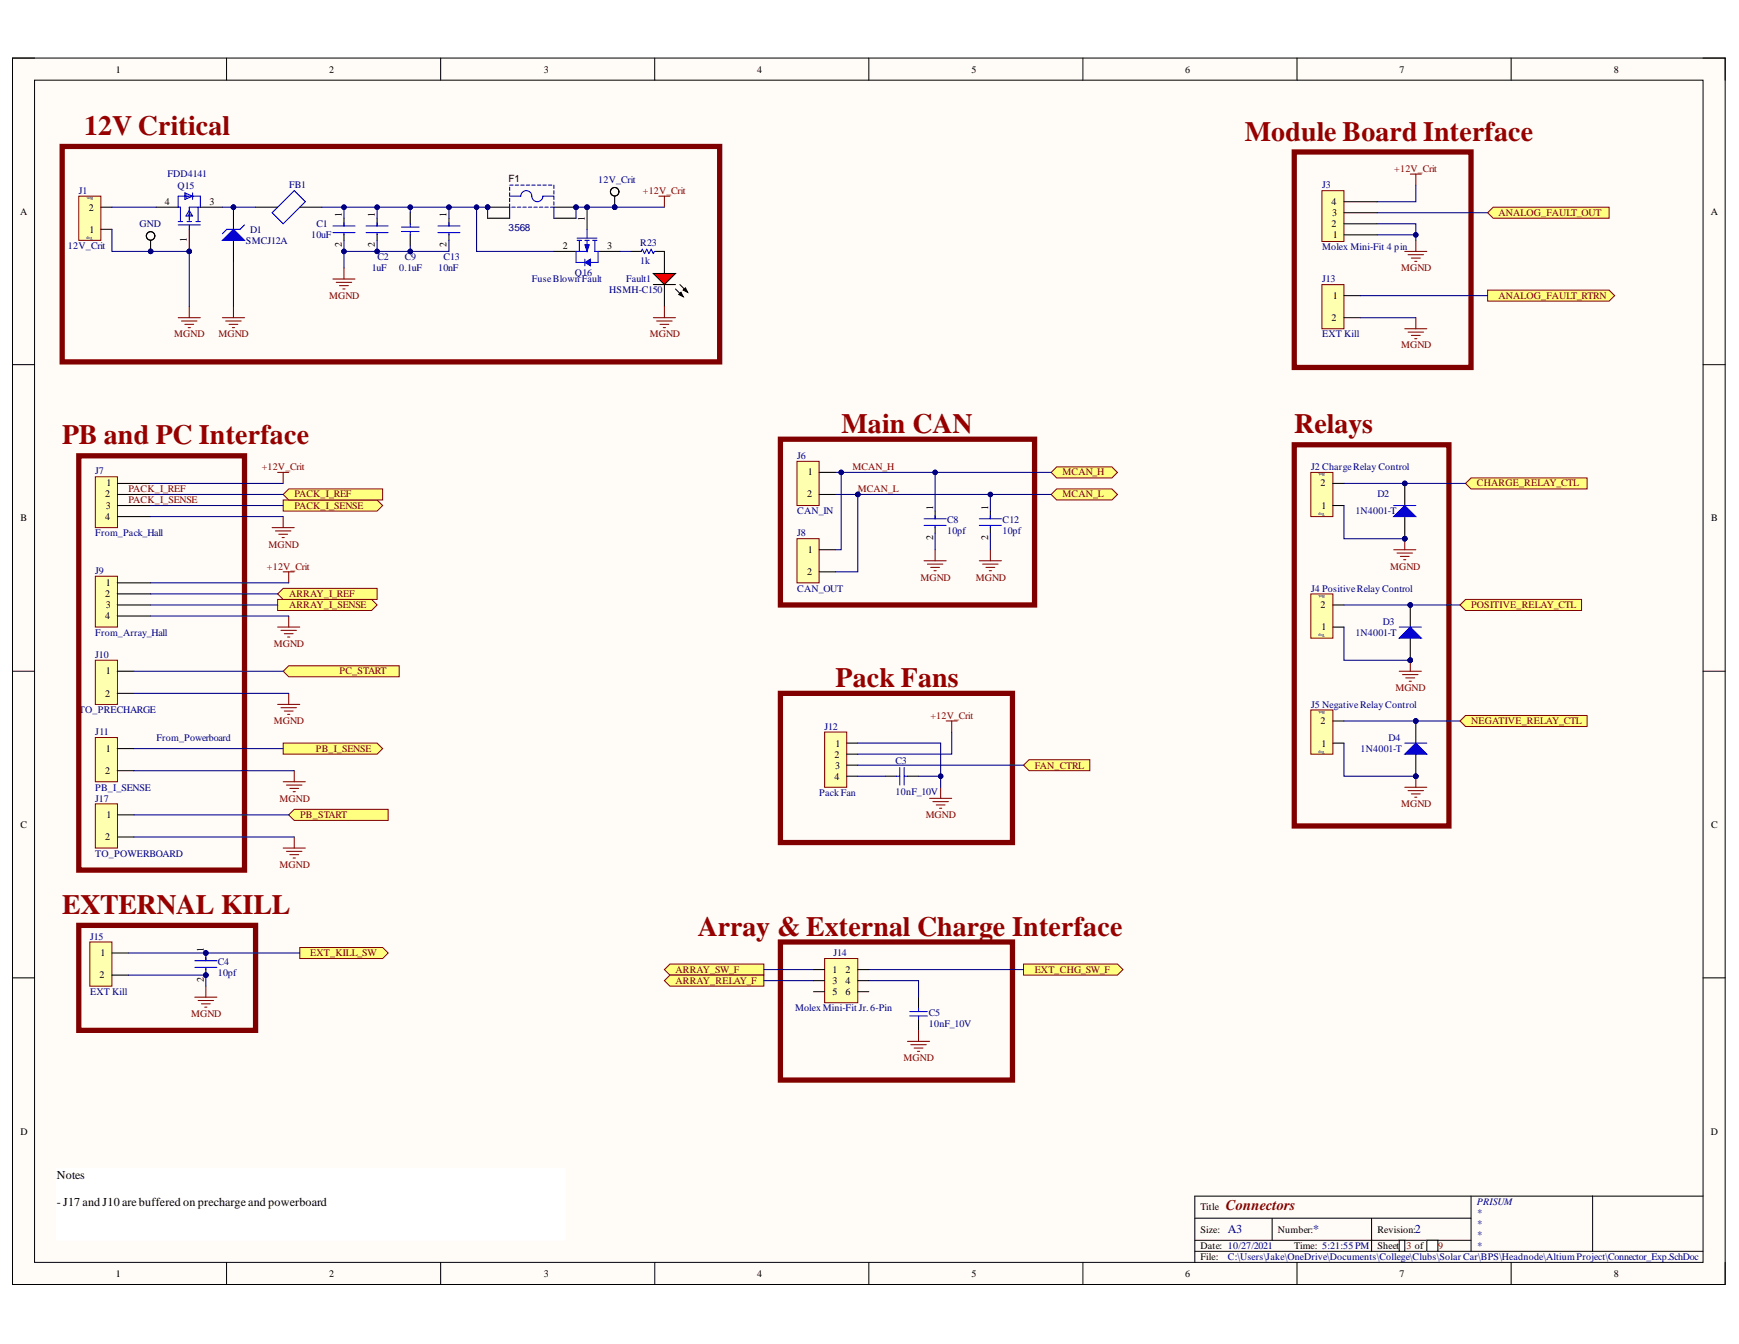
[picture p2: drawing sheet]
<svg xmlns="http://www.w3.org/2000/svg" width="279mm" height="216mm" viewBox="0 0 279 216" stroke-linecap="round" stroke-linejoin="round" font-family="sans-serif">
<defs><g id="words">
<g font-size="4.5" fill="#980000">
<text x="13.5" y="21.6">12V Critical</text>
<text x="200" y="22.6">Module Board Interface</text>
<text x="10" y="71.4">PB and PC Interface</text>
<text x="135.2" y="69.6">Main CAN</text>
<text x="207.9" y="69.6">Relays</text>
<text x="134.3" y="110.4">Pack Fans</text>
<text x="10" y="146.8">EXTERNAL KILL</text>
<text x="112.1" y="150.3">Array &amp; External Charge Interface</text>
</g>
<text font-size="2.4" fill="#800000" x="196.9" y="194.4">Connectors</text>
<g font-size="1.9">
<text x="9.1" y="189.4">Notes</text>
<text x="9.1" y="193.7">- J17 and J10 arebuffered on prechargeand powerboard</text>
</g>
<g font-size="1.9" fill="#000080">
<text x="197.3" y="198.1">A3</text>
<text x="211" y="198.1">*</text>
<text x="227.3" y="198.1">2</text>
</g>
<g font-size="1.6">
<text x="18.6" y="11.7">1</text>
<text x="52.9" y="11.7">2</text>
<text x="87.4" y="11.7">3</text>
<text x="121.7" y="11.7">4</text>
<text x="156.1" y="11.7">5</text>
<text x="190.4" y="11.7">6</text>
<text x="224.9" y="11.7">7</text>
<text x="259.3" y="11.7">8</text>
<text x="81.7" y="29.2">F1</text>
<text x="3.2" y="34.5">A</text>
<text x="14.3" y="33.8">2</text>
<text x="26.5" y="32.9">4</text>
<text x="33.7" y="32.9">3</text>
<text x="54.9" y="34.9" transform="rotate(-90 54.9 34.9)">1</text>
<text x="60.2" y="34.9" transform="rotate(-90 60.2 34.9)">1</text>
<text x="71.7" y="34.9" transform="rotate(-90 71.7 34.9)">1</text>
<text x="94" y="35.4" transform="rotate(-90 94 35.4)">1</text>
<text x="214" y="32.9">4</text>
<text x="214" y="34.7">3</text>
<text x="274.9" y="34.5">A</text>
<text x="14.4" y="37.4">1</text>
<text x="30" y="38.9" transform="rotate(-90 30 38.9)">1</text>
<text x="54.9" y="39.7" transform="rotate(-90 54.9 39.7)">2</text>
<text x="60.2" y="39.7" transform="rotate(-90 60.2 39.7)">2</text>
<text x="71.7" y="39.7" transform="rotate(-90 71.7 39.7)">2</text>
<text x="90.4" y="40">2</text>
<text x="97.5" y="40">3</text>
<text x="214" y="36.4">2</text>
<text x="214.1" y="38.2">1</text>
<text x="214" y="51.6">2</text>
<text x="214.1" y="48">1</text>
<text x="129.8" y="76.4">1</text>
<text x="3.3" y="83.7">B</text>
<text x="16.9" y="79.9">2</text>
<text x="16.9" y="83.5">4</text>
<text x="17" y="81.7">3</text>
<text x="17.1" y="78.1">1</text>
<text x="129.7" y="79.9">2</text>
<text x="149.9" y="81.9" transform="rotate(-90 149.9 81.9)">1</text>
<text x="158.8" y="81.9" transform="rotate(-90 158.8 81.9)">1</text>
<text x="212.2" y="78.1">2</text>
<text x="212.3" y="81.7">1</text>
<text x="274.9" y="83.7">B</text>
<text x="129.8" y="88.8">1</text>
<text x="149.9" y="86.8" transform="rotate(-90 149.9 86.8)">2</text>
<text x="158.8" y="86.8" transform="rotate(-90 158.8 86.8)">2</text>
<text x="16.9" y="95.9">2</text>
<text x="17" y="94.1">1</text>
<text x="129.7" y="92.4">2</text>
<text x="16.9" y="99.5">4</text>
<text x="17" y="97.7">3</text>
<text x="212.2" y="97.7">2</text>
<text x="212.3" y="101.2">1</text>
<text x="16.9" y="111.9">2</text>
<text x="17" y="108.3">1</text>
<text x="134.3" y="119.9">1</text>
<text x="212.2" y="116.4">2</text>
<text x="212.3" y="119.9">1</text>
<text x="16.9" y="124.3">2</text>
<text x="17" y="120.8">1</text>
<text x="134.1" y="121.7">2</text>
<text x="134.1" y="125.3">4</text>
<text x="134.2" y="123.5">3</text>
<text x="17.1" y="131.4">1</text>
<text x="3.3" y="132.9">C</text>
<text x="16.9" y="135">2</text>
<text x="274.9" y="132.9">C</text>
<text x="16.2" y="153.6">1</text>
<text x="32.7" y="152.9" transform="rotate(-90 32.7 152.9)">1</text>
<text x="16" y="157.1">2</text>
<text x="32.7" y="157.7" transform="rotate(-90 32.7 157.7)">2</text>
<text x="133.8" y="156.3">1</text>
<text x="133.8" y="158.1">3</text>
<text x="133.8" y="159.8">5</text>
<text x="135.9" y="156.3">2</text>
<text x="135.9" y="158.1">4</text>
<text x="135.9" y="159.8">6</text>
<text x="3.3" y="182.3">D</text>
<text x="274.9" y="182.3">D</text>
<text x="192.9" y="194.4">Title</text>
<text x="192.9" y="198">Size:</text>
<text x="205.3" y="198">Number:</text>
<text x="221.3" y="198">Revision:</text>
<text x="192.9" y="200.6">Date: 10/27/2021</text>
<text x="192.9" y="202.4">File:</text>
<text x="207.9" y="200.6">Time: 5:21:55 PM</text>
<text x="221.3" y="200.6">Sheet23 of 8</text>
<text x="18.6" y="205.1">1</text>
<text x="52.9" y="205.1">2</text>
<text x="87.4" y="205.1">3</text>
<text x="121.7" y="205.1">4</text>
<text x="156.1" y="205.1">5</text>
<text x="190.4" y="205.1">6</text>
<text x="224.9" y="205.1">7</text>
<text x="259.3" y="205.1">8</text>
</g>
<g font-size="1.6" fill="#000080">
<text x="26.9" y="28.5">FDD4141</text>
<text x="96.1" y="29.3">12V_Crit</text>
<text x="12.7" y="31.1">J1</text>
<text x="28.5" y="30.4">Q15</text>
<text x="46.4" y="30.3">FB1</text>
<text x="212.4" y="30.3">J3</text>
<text x="10.9" y="40">12V_Crit</text>
<text x="22.4" y="36.4">GND</text>
<text x="39.5" y="39.2">SMCJ12A</text>
<text x="40.2" y="37.4">D1</text>
<text x="50" y="38.2">10uF</text>
<text x="50.8" y="36.4">C1</text>
<text x="60.7" y="41.8">C2</text>
<text x="65.1" y="41.8">C9</text>
<text x="71.2" y="41.8">C13</text>
<text x="81.7" y="37">3568</text>
<text x="102.9" y="39.5">R23</text>
<text x="212.4" y="40.2">Molex Mini-Fit 4 pin</text>
<text x="59.7" y="43.5">1uF</text>
<text x="64.1" y="43.5">0.1uF</text>
<text x="70.4" y="43.5">10nF</text>
<text x="85.4" y="45.3">FuseBlown Fault</text>
<text x="92.4" y="44.3">Q16</text>
<text x="97.9" y="47.1">HSMH-C150</text>
<text x="100.6" y="45.3">Fault1</text>
<text x="102.9" y="42.4">1k</text>
<text x="212.4" y="45.3">J13</text>
<text x="212.4" y="54.2">EXT Kill</text>
<text x="15.3" y="76.2">J7</text>
<text x="128.1" y="73.7">J6</text>
<text x="210.7" y="75.5">J2 ChargeRelay Control</text>
<text x="128.1" y="82.6">CAN_IN</text>
<text x="217.8" y="82.6">1N4001-T</text>
<text x="221.3" y="79.9">D2</text>
<text x="15.3" y="86.2">From_Pack_Hall</text>
<text x="128.1" y="86.2">J8</text>
<text x="152.2" y="84.1">C8</text>
<text x="152.2" y="85.8">10pf</text>
<text x="161.1" y="84.1">C12</text>
<text x="161.1" y="85.8">10pf</text>
<text x="15.3" y="92.2">J9</text>
<text x="128.1" y="95.1">CAN_OUT</text>
<text x="210.7" y="95.1">J4 PositiveRelay Control</text>
<text x="222.2" y="100.4">D3</text>
<text x="15.3" y="105.7">J10</text>
<text x="15.3" y="102.2">From_Array_Hall</text>
<text x="217.8" y="102.2">1N4001-T</text>
<text x="210.7" y="113.7">J5 NegativeRelay Control</text>
<text x="12.7" y="114.6">TO_PRECHARGE</text>
<text x="15.3" y="118.1">J11</text>
<text x="25.1" y="119">From_Powerboard</text>
<text x="132.5" y="117.2">J12</text>
<text x="223.1" y="119">D4</text>
<text x="143.9" y="122.7">C3</text>
<text x="218.6" y="120.8">1N4001-T</text>
<text x="15.3" y="127">PB_I_SENSE</text>
<text x="15.3" y="128.8">J17</text>
<text x="131.6" y="127.9">Pack Fan</text>
<text x="143.9" y="127.7">10nF_10V</text>
<text x="15.3" y="137.6">TO_POWERBOARD</text>
<text x="14.5" y="151">J15</text>
<text x="35" y="155">C4</text>
<text x="133.9" y="153.6">J14</text>
<text x="14.5" y="159.8">EXT Kill</text>
<text x="35" y="156.8">10pf</text>
<text x="127.7" y="162.5">Molex Mini-Fit Jr. 6-Pin</text>
<text x="149.2" y="165">10nF_10V</text>
<text x="149.2" y="163.2">C5</text>
<text x="237.3" y="193.6">PRISUM</text>
<text x="237.3" y="195.3">*</text>
<text x="237.3" y="197.1">*</text>
<text x="197.3" y="202.4">C:\Users\Jake\OneDrive\Documents\College\Clubs\Solar Car\BPS\Headnode\AltiumProject\Connector_Exp.SchDoc</text>
<text x="237.3" y="198.8">*</text>
<text x="237.3" y="200.6">*</text>
</g>
<g font-size="1.6" fill="#800000">
<text x="224" y="27.6">+12V_Crit</text>
<text x="103.3" y="31.1">+12V_Crit</text>
<text x="240.8" y="34.7">ANALOG_FAULT_OUT</text>
<text x="225.1" y="43.5">MGND</text>
<text x="52.9" y="48">MGND</text>
<text x="240.8" y="48">ANALOG_FAULT_RTRN</text>
<text x="28" y="54.2">MGND</text>
<text x="35.1" y="54.2">MGND</text>
<text x="104.4" y="54.2">MGND</text>
<text x="225.1" y="56">MGND</text>
<text x="42" y="75.5">+12V_Crit</text>
<text x="137" y="75.5">MCAN_H</text>
<text x="170.7" y="76.4">MCAN_H</text>
<text x="20.6" y="79.1">PACK_I_REF</text>
<text x="20.6" y="80.8">PACK_I_SENSE</text>
<text x="47.3" y="81.7">PACK_I_SENSE</text>
<text x="47.3" y="79.9">PACK_I_REF</text>
<text x="137.8" y="79.1">MCAN_L</text>
<text x="170.7" y="79.9">MCAN_L</text>
<text x="237.3" y="78.1">CHARGE_RELAY_CTL</text>
<text x="43.1" y="88">MGND</text>
<text x="42.9" y="91.5">+12V_Crit</text>
<text x="46.4" y="95.9">ARRAY_I_REF</text>
<text x="147.9" y="93.3">MGND</text>
<text x="156.8" y="93.3">MGND</text>
<text x="223.3" y="91.5">MGND</text>
<text x="46.4" y="97.7">ARRAY_I_SENSE</text>
<text x="236.4" y="97.7">POSITIVE_RELAY_CTL</text>
<text x="44" y="103.9">MGND</text>
<text x="54.6" y="108.3">PC_START</text>
<text x="224.2" y="111">MGND</text>
<text x="44" y="116.4">MGND</text>
<text x="149.5" y="115.4">+12V_Crit</text>
<text x="236.4" y="116.4">NEGATIVE_RELAY_CTL</text>
<text x="50.8" y="120.8">PB_I_SENSE</text>
<text x="166.2" y="123.5">FAN_CTRL</text>
<text x="44.9" y="128.8">MGND</text>
<text x="48.2" y="131.4">PB_START</text>
<text x="148.7" y="131.4">MGND</text>
<text x="225.1" y="129.7">MGND</text>
<text x="44.9" y="139.4">MGND</text>
<text x="49.8" y="153.6">EXT_KILL_SW</text>
<text x="108.5" y="156.3">ARRAY_SW_F</text>
<text x="108.5" y="158.1">ARRAY_RELAY_F</text>
<text x="166.2" y="156.3">EXT_CHG_SW_F</text>
<text x="30.7" y="163.4">MGND</text>
<text x="145.2" y="170.5">MGND</text>
</g>
<text font-size="1.6" fill="#980000" x="231" y="200.6">9</text>
<g font-size=".7" fill="#000080">
<text x="15" y="31.6" transform="rotate(-180 15 31.6)">Bot.</text>
<text x="14.9" y="38.1" transform="rotate(-180 14.9 38.1)">Top</text>
<text x="212.9" y="76" transform="rotate(-180 212.9 76)">Bot.</text>
<text x="212.9" y="82.4" transform="rotate(-180 212.9 82.4)">Top</text>
<text x="212.9" y="95.6" transform="rotate(-180 212.9 95.6)">Bot.</text>
<text x="212.9" y="101.9" transform="rotate(-180 212.9 101.9)">Top</text>
<text x="212.9" y="114.3" transform="rotate(-180 212.9 114.3)">Bot.</text>
<text x="212.9" y="120.6" transform="rotate(-180 212.9 120.6)">Top</text>
</g>
</g></defs>
<path d="M2 9.3h275.2v197h-275.2z" fill-rule="evenodd" fill="#fffcf8"/>
<path d="M2 9.3h275.2v197h-275.2z" fill="none" stroke="#000" stroke-width=".16"/>
<path d="M5.6 12.9h268v189.9h-268z" fill-rule="evenodd" fill="#fffcf8"/>
<g fill="none" stroke="#000" stroke-width=".16">
<path d="M2 9.3h3.6M5.6 12.9h268v189.9h-268zM36.4 9.3v3.6M70.8 9.3v3.6M105.2 9.3v3.6M139.6 9.3v3.6M174 9.3v3.6M208.4 9.3v3.6M242.8 9.3v3.6M273.6 9.3h3.6v3.6M2 58.6h3.6M273.6 58.6h3.6"/>
<path d="M2 107.8h3.6M273.6 107.8h3.6M2 157.1h3.6M273.6 157.1h3.6M192 195.7h44.3M192 199.2h44.3M204.4 195.7v3.5M220.4 195.7v5.3M236.3 192.1v8.9M255.9 192.1v8.9M273.6 192.1h-81.6v10.7M36.4 202.8v3.5"/>
<path d="M70.8 202.8v3.5M105.2 202.8v3.5M139.6 202.8v3.5M174 202.8v3.5M192 201h81.6M208.4 202.8v3.5M242.8 202.8v3.5M277.2 202.8v3.5"/>
</g>
<path d="M44.6 96.3h15.1l.9 .9-.9 .9h-15.1z" fill-rule="evenodd" fill="#ffff80"/>
<path d="M44.6 96.3h15.1l.9 .9-.9 .9h-15.1z" fill="none" stroke="#800000" stroke-width=".16"/>
<path d="M44.6 95.4l.9-.9h15.1v1.8h-15.1z" fill-rule="evenodd" fill="#ffff80"/>
<path d="M44.6 95.4l.9-.9h15.1v1.8h-15.1z" fill="none" stroke="#800000" stroke-width=".16"/>
<path d="M45.5 80.3h15.1l.9 .9-.9 .9h-15.1z" fill-rule="evenodd" fill="#ffff80"/>
<path d="M45.5 80.3h15.1l.9 .9-.9 .9h-15.1z" fill="none" stroke="#800000" stroke-width=".16"/>
<path d="M45.5 79.4l.9-.9h15.1v1.8h-15.1z" fill-rule="evenodd" fill="#ffff80"/>
<path d="M45.5 79.4l.9-.9h15.1v1.8h-15.1z" fill="none" stroke="#800000" stroke-width=".16"/>
<path d="M14.4 151.3h3.6v7.1h-3.6z" fill-rule="evenodd" fill="#ffffb0"/>
<path d="M14.4 151.3h3.6v7.1h-3.6z" fill="none" stroke="#800000" stroke-width=".16"/>
<path d="M18 153.1h2.6M18 156.6h2.6" fill="none" stroke="#000" stroke-width=".17"/>
<path d="M48.2 152.2h13.3l.9 .9-.9 .9h-13.3z" fill-rule="evenodd" fill="#ffff80"/>
<path d="M48.2 152.2h13.3l.9 .9-.9 .9h-13.3z" fill="none" stroke="#800000" stroke-width=".16"/>
<path d="M15.3 106.1h3.6v7.1h-3.6z" fill-rule="evenodd" fill="#ffffb0"/>
<path d="M15.3 106.1h3.6v7.1h-3.6z" fill="none" stroke="#800000" stroke-width=".16"/>
<path d="M18.9 107.8h2.6M18.9 111.4h2.6" fill="none" stroke="#000" stroke-width=".17"/>
<path d="M132.5 154h5.3v7.1h-5.3z" fill-rule="evenodd" fill="#ffffb0"/>
<path d="M132.5 154h5.3v7.1h-5.3z" fill="none" stroke="#800000" stroke-width=".16"/>
<path d="M130.7 155.8h1.8M130.7 157.5h1.8M130.7 159.3h1.8M137.8 155.8h1.8M137.8 157.5h1.8M137.8 159.3h1.8" fill="none" stroke="#000" stroke-width=".17"/>
<path d="M128.1 74.1h3.5v7.1h-3.5z" fill-rule="evenodd" fill="#ffffb0"/>
<path d="M128.1 74.1h3.5v7.1h-3.5z" fill="none" stroke="#800000" stroke-width=".16"/>
<path d="M131.6 75.9h2.7M131.6 79.4h2.7" fill="none" stroke="#000" stroke-width=".17"/>
<path d="M128.1 86.5h3.5v7.1h-3.5z" fill-rule="evenodd" fill="#ffffb0"/>
<path d="M128.1 86.5h3.5v7.1h-3.5z" fill="none" stroke="#800000" stroke-width=".16"/>
<path d="M131.6 88.3h2.7M131.6 91.9h2.7" fill="none" stroke="#000" stroke-width=".17"/>
<path d="M132.5 117.6h3.5v8.9h-3.5z" fill-rule="evenodd" fill="#ffffb0"/>
<path d="M132.5 117.6h3.5v8.9h-3.5z" fill="none" stroke="#800000" stroke-width=".16"/>
<path d="M136 119.4h1.8M136 121.1h1.8M136 122.9h1.8M136 124.7h1.8" fill="none" stroke="#000" stroke-width=".17"/>
<path d="M15.3 118.5h3.6v7.1h-3.6z" fill-rule="evenodd" fill="#ffffb0"/>
<path d="M15.3 118.5h3.6v7.1h-3.6z" fill="none" stroke="#800000" stroke-width=".16"/>
<path d="M18.9 120.3h2.6M18.9 123.8h2.6" fill="none" stroke="#000" stroke-width=".17"/>
<path d="M169.8 78.5h8.9l.8 .9-.8 .9h-8.9l-.9-.9z" fill-rule="evenodd" fill="#ffff80"/>
<path d="M169.8 78.5h8.9l.8 .9-.8 .9h-8.9l-.9-.9z" fill="none" stroke="#800000" stroke-width=".16"/>
<path d="M169.8 75h8.9l.8 .9-.8 .9h-8.9l-.9-.9z" fill-rule="evenodd" fill="#ffff80"/>
<path d="M169.8 75h8.9l.8 .9-.8 .9h-8.9l-.9-.9z" fill="none" stroke="#800000" stroke-width=".16"/>
<path d="M164.4 122.9l.9-.9h9.8v1.8h-9.8z" fill-rule="evenodd" fill="#ffff80"/>
<path d="M164.4 122.9l.9-.9h9.8v1.8h-9.8z" fill="none" stroke="#800000" stroke-width=".16"/>
<path d="M106.7 155.8l.9-.9h15.1v1.7h-15.1z" fill-rule="evenodd" fill="#ffff80"/>
<path d="M106.7 155.8l.9-.9h15.1v1.7h-15.1z" fill="none" stroke="#800000" stroke-width=".16"/>
<path d="M106.7 157.5l.9-.9h15.1v1.8h-15.1z" fill-rule="evenodd" fill="#ffff80"/>
<path d="M106.7 157.5l.9-.9h15.1v1.8h-15.1z" fill="none" stroke="#800000" stroke-width=".16"/>
<path d="M164.4 154.9h15.1l.9 .9-.9 .8h-15.1z" fill-rule="evenodd" fill="#ffff80"/>
<path d="M164.4 154.9h15.1l.9 .9-.9 .8h-15.1z" fill="none" stroke="#800000" stroke-width=".16"/>
<path d="M105.9 31.5h1.7M106.7 31.5v1.8M226.6 28h1.8M227.5 28v1.7M152 115.8h1.8M152.9 115.8v1.8" fill="none" stroke="#800000" stroke-width=".17"/>
<path d="M45.5 119.4h15.1l.9 .9-.9 .8h-15.1z" fill-rule="evenodd" fill="#ffff80"/>
<path d="M45.5 119.4h15.1l.9 .9-.9 .8h-15.1z" fill="none" stroke="#800000" stroke-width=".16"/>
<path d="M43.7 84.8h3.6M44.3 85.3h2.4M44.8 85.8h1.4M45.3 86.4h.4M45.5 83v1.8" fill="none" stroke="#800000" stroke-width=".17"/>
<path d="M239 34.2l.9-.9h18.6v1.8h-18.6z" fill-rule="evenodd" fill="#ffff80"/>
<path d="M239 34.2l.9-.9h18.6v1.8h-18.6z" fill="none" stroke="#800000" stroke-width=".16"/>
<circle cx="137.8" cy="79.4" r=".35" fill="#000080"/>
<circle cx="137.8" cy="79.4" r=".35" fill="none" stroke="#000080" stroke-width=".16"/>
<path d="M15.3 76.6h3.6v8.2h-3.6z" fill-rule="evenodd" fill="#ffffb0"/>
<path d="M15.3 76.6h3.6v8.2h-3.6z" fill="none" stroke="#800000" stroke-width=".16"/>
<path d="M18.9 77.7h5.3M18.9 79.4h5.3M18.9 81.2h5.3M18.9 83h5.3" fill="none" stroke="#000" stroke-width=".17"/>
<path d="M15.3 92.6h3.6v8.1h-3.6z" fill-rule="evenodd" fill="#ffffb0"/>
<path d="M15.3 92.6h3.6v8.1h-3.6z" fill="none" stroke="#800000" stroke-width=".16"/>
<path d="M18.9 93.6h5.3M18.9 95.4h5.3M18.9 97.2h5.3M18.9 99h5.3" fill="none" stroke="#000" stroke-width=".17"/>
<path d="M212.4 30.6h3.5v8.2h-3.5z" fill-rule="evenodd" fill="#ffffb0"/>
<path d="M212.4 30.6h3.5v8.2h-3.5z" fill="none" stroke="#800000" stroke-width=".16"/>
<path d="M215.9 37.7h5.4M215.9 35.9h5.4M215.9 34.2h5.4M215.9 32.4h5.4" fill="none" stroke="#000" stroke-width=".17"/>
<path d="M45.5 107.8l.9-.9h17.7v1.8h-17.7z" fill-rule="evenodd" fill="#ffff80"/>
<path d="M45.5 107.8l.9-.9h17.7v1.8h-17.7z" fill="none" stroke="#800000" stroke-width=".16"/>
<path d="M207.9 24.4h28.4v34.6h-28.4z" fill="none" stroke="#800000" stroke-width=".85"/>
<path d="M212.4 45.7h3.5v7.1h-3.5z" fill-rule="evenodd" fill="#ffffb0"/>
<path d="M212.4 45.7h3.5v7.1h-3.5z" fill="none" stroke="#800000" stroke-width=".16"/>
<path d="M215.9 47.5h2.7M215.9 51h2.7" fill="none" stroke="#000" stroke-width=".17"/>
<path d="M239 46.6h19.5l.9 .9-.9 .9h-19.5z" fill-rule="evenodd" fill="#ffff80"/>
<path d="M239 46.6h19.5l.9 .9-.9 .9h-19.5z" fill="none" stroke="#800000" stroke-width=".16"/>
<path d="M235.5 77.7l.8-.9h18.7v1.7h-18.7z" fill-rule="evenodd" fill="#ffff80"/>
<path d="M235.5 77.7l.8-.9h18.7v1.7h-18.7z" fill="none" stroke="#800000" stroke-width=".16"/>
<path d="M234.6 97.2l.9-.9h18.6v1.8h-18.6z" fill-rule="evenodd" fill="#ffff80"/>
<path d="M234.6 97.2l.9-.9h18.6v1.8h-18.6z" fill="none" stroke="#800000" stroke-width=".16"/>
<path d="M234.6 115.8l.9-.9h19.5v1.8h-19.5z" fill-rule="evenodd" fill="#ffff80"/>
<path d="M234.6 115.8l.9-.9h19.5v1.8h-19.5z" fill="none" stroke="#800000" stroke-width=".16"/>
<path d="M15.3 129.1h3.6v7.1h-3.6z" fill-rule="evenodd" fill="#ffffb0"/>
<path d="M15.3 129.1h3.6v7.1h-3.6z" fill="none" stroke="#800000" stroke-width=".16"/>
<path d="M18.9 130.9h2.6M18.9 134.5h2.6" fill="none" stroke="#000" stroke-width=".17"/>
<path d="M46.4 130.9l.9-.9h15.1v1.8h-15.1z" fill-rule="evenodd" fill="#ffff80"/>
<path d="M46.4 130.9l.9-.9h15.1v1.8h-15.1z" fill="none" stroke="#800000" stroke-width=".16"/>
<path d="M12.7 31.5h3.5v7.1h-3.5z" fill-rule="evenodd" fill="#ffffb0"/>
<path d="M12.7 31.5h3.5v7.1h-3.5z" fill="none" stroke="#800000" stroke-width=".16"/>
<path d="M16.2 36.8h1.8M16.2 33.3h1.8" fill="none" stroke="#000" stroke-width=".17"/>
<path d="M210.6 75.9h3.6v7.1h-3.6z" fill-rule="evenodd" fill="#ffffb0"/>
<path d="M210.6 75.9h3.6v7.1h-3.6z" fill="none" stroke="#800000" stroke-width=".16"/>
<path d="M214.2 77.7h1.7M214.2 81.2h1.7" fill="none" stroke="#000" stroke-width=".17"/>
<path d="M210.6 114h3.6v7.2h-3.6z" fill-rule="evenodd" fill="#ffffb0"/>
<path d="M210.6 114h3.6v7.2h-3.6z" fill="none" stroke="#800000" stroke-width=".16"/>
<path d="M214.2 119.4h1.7M214.2 115.8h1.7" fill="none" stroke="#000" stroke-width=".17"/>
<path d="M210.6 95.4h3.6v7.1h-3.6z" fill-rule="evenodd" fill="#ffffb0"/>
<path d="M210.6 95.4h3.6v7.1h-3.6z" fill="none" stroke="#800000" stroke-width=".16"/>
<path d="M214.2 97.2h1.7M214.2 100.7h1.7" fill="none" stroke="#000" stroke-width=".17"/>
<path d="M229.2 199.2h1.8v1.8h-1.8z" fill-rule="evenodd" fill="#fff"/>
<path d="M229.2 199.2h1.8v1.8h-1.8z" fill="none" stroke="#000" stroke-width=".16"/>
<path d="M224.8 199.2h.9v1.8h-.9z" fill-rule="evenodd" fill="#fff"/>
<path d="M224.8 199.2h.9v1.8h-.9z" fill="none" stroke="#000" stroke-width=".16"/>
<circle cx="94.3" cy="33.3" r=".36" fill="#000080"/>
<circle cx="94.3" cy="33.3" r=".36" fill="none" stroke="#000080" stroke-width=".16"/>
<path d="M94.3 33.3v3.5M96.1 40.4h3.5" fill="none" stroke="#000" stroke-width=".17"/>
<circle cx="94.3" cy="33.3" r=".36" fill="#000080"/>
<circle cx="94.3" cy="33.3" r=".36" fill="none" stroke="#000080" stroke-width=".16"/>
<path d="M89 40.4h3.5" fill="none" stroke="#000" stroke-width=".17"/>
<path d="M92.7 38.3h3.2M92.7 38.6h.7M93.1 38.6v1.8M94 38.6h.7M94.3 36.8v1.5M94.3 38.6v1.8h-1.8M95.2 38.6h.7M95.6 38.6v1.8" fill="none" stroke="#00f" stroke-width=".17"/>
<path d="M94 39.3h.7l-.4 1.1z" fill="#00f"/>
<path d="M94 39.3h.7l-.4 1.1z" fill="none" stroke="#00f" stroke-width=".16"/>
<path d="M92.5 40.4v1.8h1.5M94 41.6v1.1M95.6 40.4h.5v1.8h-1.2" fill="none" stroke="#00f" stroke-width=".17"/>
<path d="M94 42.2l.9-.6v1.1z" fill="#00f"/>
<path d="M94 42.2l.9-.6v1.1z" fill="none" stroke="#00f" stroke-width=".16"/>
<path d="M106.7 40.4v3.5M106.7 45.7v3.6" fill="none" stroke="#000" stroke-width=".17"/>
<path d="M105 43.9h3.5l-1.8 1.8z" fill="#f00"/>
<path d="M101.4 40.4h1.6M105 43.9h3.5l-1.8 1.8zM105 45.7h3.5M105.2 40.4h1.5M108.5 46.4l1.3 1.3M109.1 47.3l.3-.3 .4 .7zM109.2 45.7l1.3 1.3M109.8 46.6l.3-.4 .4 .8zM142.3 124.7h1.7M145.8 124.7h1.8M147.6 160.2v1.8M147.6 163.7v1.8" fill="none" stroke="#000" stroke-width=".17"/>
<path d="M109.1 47.3l.3-.3 .4 .7zM109.8 46.6l.3-.4 .4 .8z" fill="#000"/>
<path d="M10 23.5h105.6v34.6h-105.6z" fill="none" stroke="#800000" stroke-width=".85"/>
<path d="M103 40.4l.2-.4 .4 .7 .3-.7 .4 .7 .3-.7 .4 .7 .2-.3M144 124.7h.6M144.6 123.3v2.8M145.3 123.3v2.8M145.3 124.7h.5M146.2 162.5h2.8M146.2 163.2h2.8M147.6 162v.5M147.6 163.2v.5" fill="none" stroke="#00f" stroke-width=".17"/>
<path d="M44.6 75.9h1.8M45.5 75.9v1.8M45.5 91.9h1.8M46.4 91.9v1.7" fill="none" stroke="#800000" stroke-width=".17"/>
<circle cx="24.2" cy="40.4" r=".36" fill="#000080"/>
<circle cx="24.2" cy="40.4" r=".36" fill="none" stroke="#000080" stroke-width=".16"/>
<g fill="none" stroke="#000" stroke-width=".17">
<path d="M24.2 38.6v1.8"/>
<circle cx="24.2" cy="37.9" r=".68"/>
</g>
<circle cx="24.2" cy="40.4" r=".36" fill="#000080"/>
<circle cx="24.2" cy="40.4" r=".36" fill="none" stroke="#000080" stroke-width=".16"/>
<circle cx="30.4" cy="40.4" r=".36" fill="#000080"/>
<circle cx="30.4" cy="40.4" r=".36" fill="none" stroke="#000080" stroke-width=".16"/>
<path d="M28.6 36.1h3.6M28.6 35.6h.7M29.7 31l1.2 .5-1.2 .5zM29.9 31.2v.5l.3-.2M30.1 35.6h.7M30.2 34.5h.6M30.4 35.4v-2.1h1.8v-1.8h-3.6v1.8h.4v2.3M30.4 36.1v.7M30.4 33.8l.5 .9h-1zM30.9 31v1M31.5 35.6h.7M31.8 33.3v2.3" fill="none" stroke="#00f" stroke-width=".17"/>
<path d="M30.4 36.8v3.6" fill="none" stroke="#000" stroke-width=".17"/>
<circle cx="30.4" cy="40.4" r=".36" fill="#000080"/>
<circle cx="30.4" cy="40.4" r=".36" fill="none" stroke="#000080" stroke-width=".16"/>
<path d="M25.1 33.3h3.5M32.2 33.3h3.5" fill="none" stroke="#000" stroke-width=".17"/>
<circle cx="92.5" cy="33.3" r=".36" fill="#000080"/>
<circle cx="92.5" cy="33.3" r=".36" fill="none" stroke="#000080" stroke-width=".16"/>
<circle cx="78.3" cy="33.3" r=".36" fill="#000080"/>
<circle cx="78.3" cy="33.3" r=".36" fill="none" stroke="#000080" stroke-width=".16"/>
<path d="M89 33.3h3.5" fill="none" stroke="#000" stroke-width=".17"/>
<circle cx="92.5" cy="33.3" r=".36" fill="#000080"/>
<circle cx="92.5" cy="33.3" r=".36" fill="none" stroke="#000080" stroke-width=".16"/>
<path d="M78.3 33.3h3.6" fill="none" stroke="#000" stroke-width=".17"/>
<circle cx="78.3" cy="33.3" r=".36" fill="#000080"/>
<circle cx="78.3" cy="33.3" r=".36" fill="none" stroke="#000080" stroke-width=".16"/>
<g fill="none" stroke="#00f" stroke-width=".17">
<path d="M81.9 31v.5h1.8a.89 .89 0 0 1 .9-.9 .89 .89 0 0 1 .8 .9 .89 .89 0 0 0 .9 .9 .89 .89 0 0 0 .9-.9h1.8v.6M81.9 29.7h.5M81.9 30.1v.5M81.9 31.8v.6M81.9 32.7v2.4M82.2 33.3h.6M82.8 29.7h.5M83.1 33.3h.6M83.7 29.7h.5M84 33.3h.6M84.6 29.7h.5M84.9 33.3h.5"/>
<path d="M85.4 29.7h.6M85.8 33.3h.5M86.3 29.7h.6M86.7 33.3h.5M87.2 29.7h.6M87.5 33.3h.6M88.1 29.7h.6M88.4 33.3h.6v1.8M89 29.7v.6M89 30.6v.6M89 32.4v.6"/>
</g>
<path d="M78.3 35.1h3.6M89 35.1h3.5" fill="none" stroke="#000" stroke-width=".17"/>
<circle cx="33.1" cy="153.1" r=".36" fill="#000080"/>
<circle cx="33.1" cy="153.1" r=".36" fill="none" stroke="#000080" stroke-width=".16"/>
<circle cx="33.1" cy="156.6" r=".35" fill="#000080"/>
<circle cx="33.1" cy="156.6" r=".35" fill="none" stroke="#000080" stroke-width=".16"/>
<path d="M33.1 153.1v1.2" fill="none" stroke="#000" stroke-width=".17"/>
<circle cx="33.1" cy="153.1" r=".36" fill="#000080"/>
<circle cx="33.1" cy="153.1" r=".36" fill="none" stroke="#000080" stroke-width=".16"/>
<path d="M33.1 155.6v1" fill="none" stroke="#000" stroke-width=".17"/>
<circle cx="33.1" cy="156.6" r=".35" fill="#000080"/>
<circle cx="33.1" cy="156.6" r=".35" fill="none" stroke="#000080" stroke-width=".16"/>
<path d="M31.3 154.3h3.5M31.3 155.4h3.5M33.1 153.8v.5M33.1 155.6v.2" fill="none" stroke="#00f" stroke-width=".17"/>
<g fill="none" stroke="#800000" stroke-width=".17">
<path d="M46.4 99v1.7M223.9 88.3h3.6M224.5 88.8h2.4M225 89.4h1.4M225.5 89.9h.4M225.7 86.5v1.8M44.6 100.7h3.6M44.6 113.2h3.6M45.1 101.3h2.5M45.1 113.7h2.5M45.7 101.8h1.4M45.7 114.2h1.4"/>
<path d="M46.2 102.3h.4M46.2 114.8h.4M46.4 111.4v1.8M45.5 125.6h3.6M45.5 136.2h3.6M46 126.1h2.5M46 136.8h2.5M46.6 126.6h1.4M46.6 137.3h1.4M47.1 127.2h.3M47.1 137.8h.3M47.3 123.8v1.8"/>
<path d="M47.3 134.5v1.7M33.1 158.4v1.8M31.3 160.2h3.5M31.8 160.7h2.5M32.4 161.3h1.4M32.9 161.8h.3"/>
</g>
<circle cx="225.7" cy="86.5" r=".35" fill="#000080"/>
<circle cx="225.7" cy="86.5" r=".35" fill="none" stroke="#000080" stroke-width=".16"/>
<path d="M224.8 107.8h3.6M225.3 108.4h2.5M225.9 108.9h1.4M226.4 109.4h.4M226.6 106.1v1.7" fill="none" stroke="#800000" stroke-width=".17"/>
<circle cx="226.6" cy="106.1" r=".35" fill="#000080"/>
<circle cx="226.6" cy="106.1" r=".35" fill="none" stroke="#000080" stroke-width=".16"/>
<path d="M225.7 126.5h3.5M226.2 127h2.5M226.8 127.5h1.4M227.3 128.1h.3M227.5 124.7v1.8" fill="none" stroke="#800000" stroke-width=".17"/>
<circle cx="227.5" cy="124.7" r=".35" fill="#000080"/>
<circle cx="227.5" cy="124.7" r=".35" fill="none" stroke="#000080" stroke-width=".16"/>
<g fill="none" stroke="#800000" stroke-width=".17">
<path d="M227.5 38.6v1.8M28.6 51h3.6M29.2 51.6h2.5M29.7 52.1h1.4M30.2 52.6h.4M30.4 49.3v1.7M105 51h3.5M105.5 51.6h2.5M106 52.1h1.5M106.6 52.6h.3M106.7 49.3v1.7M225.7 40.4h3.5"/>
<path d="M225.7 52.8h3.5M226.2 40.9h2.5M226.2 53.3h2.5M226.8 41.5h1.4M226.8 53.9h1.4M227.3 42h.3M227.3 54.4h.3M227.5 51v1.8M148.5 90.1h3.5M149 90.6h2.5M149.5 91.1h1.5M150.1 91.7h.3"/>
<path d="M150.2 88.3v1.8M157.3 90.1h3.6M157.9 90.6h2.5M158.4 91.1h1.4M158.9 91.7h.4M159.1 88.3v1.8M149.4 128.2h3.5M149.9 128.8h2.5M150.4 129.3h1.4M151 129.8h.3M151.1 126.5v1.7"/>
</g>
<path d="M150.2 82.1v1.2M150.2 84.6v1M159.1 82.1v1.2M159.1 84.6v1" fill="none" stroke="#000" stroke-width=".17"/>
<path d="M148.5 83.3h3.5M148.5 84.4h3.5M150.2 82.8v.5M150.2 84.6v.2M157.3 83.3h3.6M157.3 84.4h3.6M159.1 82.8v.5M159.1 84.6v.2" fill="none" stroke="#00f" stroke-width=".17"/>
<path d="M9.1 187.7h81.7v11.5h-81.7z" fill-rule="evenodd" fill="#fff"/>
<path d="M9.1 187.7h81.7v11.5h-81.7z" fill="none" stroke="#fff" stroke-width=".16"/>
<circle cx="227.5" cy="124.7" r=".35" fill="#000080"/>
<circle cx="227.5" cy="124.7" r=".35" fill="none" stroke="#000080" stroke-width=".16"/>
<circle cx="227.5" cy="115.8" r=".36" fill="#000080"/>
<circle cx="227.5" cy="115.8" r=".36" fill="none" stroke="#000080" stroke-width=".16"/>
<path d="M227.5 121.2v3.5" fill="none" stroke="#000" stroke-width=".17"/>
<circle cx="227.5" cy="124.7" r=".35" fill="#000080"/>
<circle cx="227.5" cy="124.7" r=".35" fill="none" stroke="#000080" stroke-width=".16"/>
<path d="M227.5 115.8v3.6" fill="none" stroke="#000" stroke-width=".17"/>
<circle cx="227.5" cy="115.8" r=".36" fill="#000080"/>
<circle cx="227.5" cy="115.8" r=".36" fill="none" stroke="#000080" stroke-width=".16"/>
<path d="M225.7 121.2l1.8-1.8 1.7 1.8z" fill="#00f"/>
<path d="M225.7 119.4h3.5M225.7 121.2l1.8-1.8 1.7 1.8z" fill="none" stroke="#00f" stroke-width=".17"/>
<circle cx="226.6" cy="106.1" r=".35" fill="#000080"/>
<circle cx="226.6" cy="106.1" r=".35" fill="none" stroke="#000080" stroke-width=".16"/>
<circle cx="226.6" cy="97.2" r=".35" fill="#000080"/>
<circle cx="226.6" cy="97.2" r=".35" fill="none" stroke="#000080" stroke-width=".16"/>
<path d="M226.6 102.5v3.6" fill="none" stroke="#000" stroke-width=".17"/>
<circle cx="226.6" cy="106.1" r=".35" fill="#000080"/>
<circle cx="226.6" cy="106.1" r=".35" fill="none" stroke="#000080" stroke-width=".16"/>
<path d="M226.6 97.2v3.5" fill="none" stroke="#000" stroke-width=".17"/>
<circle cx="226.6" cy="97.2" r=".35" fill="#000080"/>
<circle cx="226.6" cy="97.2" r=".35" fill="none" stroke="#000080" stroke-width=".16"/>
<path d="M224.8 102.5l1.8-1.8 1.8 1.8z" fill="#00f"/>
<path d="M224.8 102.5l1.8-1.8 1.8 1.8zM224.8 100.7h3.6" fill="none" stroke="#00f" stroke-width=".17"/>
<circle cx="225.7" cy="86.5" r=".35" fill="#000080"/>
<circle cx="225.7" cy="86.5" r=".35" fill="none" stroke="#000080" stroke-width=".16"/>
<circle cx="225.7" cy="77.7" r=".35" fill="#000080"/>
<circle cx="225.7" cy="77.7" r=".35" fill="none" stroke="#000080" stroke-width=".16"/>
<path d="M225.7 83v3.5" fill="none" stroke="#000" stroke-width=".17"/>
<circle cx="225.7" cy="86.5" r=".35" fill="#000080"/>
<circle cx="225.7" cy="86.5" r=".35" fill="none" stroke="#000080" stroke-width=".16"/>
<path d="M225.7 77.7v3.5" fill="none" stroke="#000" stroke-width=".17"/>
<circle cx="225.7" cy="77.7" r=".35" fill="#000080"/>
<circle cx="225.7" cy="77.7" r=".35" fill="none" stroke="#000080" stroke-width=".16"/>
<path d="M223.9 83l1.8-1.8 1.8 1.8z" fill="#00f"/>
<path d="M223.9 83l1.8-1.8 1.8 1.8zM223.9 81.2h3.6" fill="none" stroke="#00f" stroke-width=".17"/>
<path d="M145.8 167.3h3.6M146.3 167.8h2.5M146.9 168.4h1.4M147.4 168.9h.4M147.6 165.5v1.8" fill="none" stroke="#800000" stroke-width=".17"/>
<path d="M12.7 73.2h26.6v66.6h-26.6zM125.4 70.6h40.8v26.6h-40.8zM207.9 71.4h24.9v61.3h-24.9zM125.4 111.4h37.3v23.9h-37.3zM12.7 148.7h28.4v16.8h-28.4zM125.4 151.3h37.3v22.2h-37.3z" fill="none" stroke="#800000" stroke-width=".85"/>
<circle cx="98.8" cy="33.3" r=".36" fill="#000080"/>
<circle cx="98.8" cy="33.3" r=".36" fill="none" stroke="#000080" stroke-width=".16"/>
<g fill="none" stroke="#000" stroke-width=".17">
<path d="M98.8 31.5v1.8"/>
<circle cx="98.8" cy="30.8" r=".68"/>
</g>
<circle cx="98.8" cy="33.3" r=".36" fill="#000080"/>
<circle cx="98.8" cy="33.3" r=".36" fill="none" stroke="#000080" stroke-width=".16"/>
<path d="M55.3 35.1v1.2M55.3 37.5v1.1M60.6 35.1v1.2M60.6 37.5v1.1M65.9 34.2v1.7M65.9 37.7v1.8M72.1 35.1v1.2M72.1 37.5v1.1" fill="none" stroke="#000" stroke-width=".17"/>
<g fill="none" stroke="#00f" stroke-width=".17">
<path d="M53.5 36.3h3.5M53.5 37.4h3.5M55.3 35.8v.5M55.3 37.5v.2M58.8 36.3h3.6M58.8 37.4h3.6M60.6 35.8v.5M60.6 37.5v.2M64.5 36.5h2.8M64.5 37.2h2.8M65.9 35.9v.6M65.9 37.2v.5"/>
<path d="M70.4 36.3h3.5M70.4 37.4h3.5M72.1 35.8v.5M72.1 37.5v.2"/>
</g>
<path d="M53.5 44.8h3.5M54 45.4h2.5M54.6 45.9h1.4M55.1 46.4h.3M55.3 43v1.8" fill="none" stroke="#800000" stroke-width=".17"/>
<circle cx="37.5" cy="33.3" r=".36" fill="#000080"/>
<circle cx="37.5" cy="33.3" r=".36" fill="none" stroke="#000080" stroke-width=".16"/>
<path d="M37.5 33.3v3.5M37.5 38.6v3.6" fill="none" stroke="#000" stroke-width=".17"/>
<circle cx="37.5" cy="33.3" r=".36" fill="#000080"/>
<circle cx="37.5" cy="33.3" r=".36" fill="none" stroke="#000080" stroke-width=".16"/>
<path d="M35.7 38.6l1.8-1.8 1.8 1.8z" fill="#00f"/>
<path d="M35.7 38.6l1.8-1.8 1.8 1.8zM39.3 36.1l-.7 .7h-2.2l-.7 .7M43.7 34.2l3.6-3.6 1.8 1.8-3.6 3.5z" fill="none" stroke="#00f" stroke-width=".17"/>
<path d="M35.7 51h3.6M36.3 51.6h2.5M36.8 52.1h1.4M37.3 52.6h.4M37.5 49.3v1.7" fill="none" stroke="#800000" stroke-width=".17"/>
<path d="M41.1 33.3h3.5M48.2 33.3h3.5" fill="none" stroke="#000" stroke-width=".17"/>
<g fill="none" stroke="#000080" stroke-width=".17">
<path d="M18 33.3h7.1M24.2 79.4h21.3M24.2 77.7h21.3M24.2 99h22.2M24.2 97.2h20.4M24.2 95.4h20.4M24.2 93.6h22.2M24.2 83h21.3M24.2 81.2h21.3M21.5 111.4h24.9M21.5 107.8h24M21.5 123.8h25.8"/>
<path d="M21.5 120.3h24M21.5 134.5h25.8M21.5 130.9h24.9M20.6 156.6h12.5v1.8"/>
</g>
<circle cx="33.1" cy="156.6" r=".35" fill="#000080"/>
<circle cx="33.1" cy="156.6" r=".35" fill="none" stroke="#000080" stroke-width=".16"/>
<path d="M20.6 153.1h27.6" fill="none" stroke="#000080" stroke-width=".17"/>
<circle cx="33.1" cy="153.1" r=".36" fill="#000080"/>
<circle cx="33.1" cy="153.1" r=".36" fill="none" stroke="#000080" stroke-width=".16"/>
<path d="M99.6 40.4h1.8M215.9 81.2v5.3h9.8M122.7 157.5h8M122.7 155.8h8" fill="none" stroke="#000080" stroke-width=".17"/>
<circle cx="225.7" cy="86.5" r=".35" fill="#000080"/>
<circle cx="225.7" cy="86.5" r=".35" fill="none" stroke="#000080" stroke-width=".16"/>
<path d="M134.3 79.4h3.5v12.5h-3.5" fill="none" stroke="#000080" stroke-width=".17"/>
<circle cx="137.8" cy="79.4" r=".35" fill="#000080"/>
<circle cx="137.8" cy="79.4" r=".35" fill="none" stroke="#000080" stroke-width=".16"/>
<path d="M134.3 75.9h.9v12.4h-.9" fill="none" stroke="#000080" stroke-width=".17"/>
<circle cx="135.2" cy="75.9" r=".35" fill="#000080"/>
<circle cx="135.2" cy="75.9" r=".35" fill="none" stroke="#000080" stroke-width=".16"/>
<path d="M218.6 51h8.9M218.6 47.5h20.4M137.8 119.4h13.3v5.3M152.9 117.6v3.5h-15.1M137.8 124.7h4.5M137.8 122.9h26.6" fill="none" stroke="#000080" stroke-width=".17"/>
<circle cx="151.1" cy="124.7" r=".35" fill="#000080"/>
<circle cx="151.1" cy="124.7" r=".35" fill="none" stroke="#000080" stroke-width=".16"/>
<path d="M221.3 37.7h6.2v.9" fill="none" stroke="#000080" stroke-width=".17"/>
<circle cx="227.5" cy="37.7" r=".35" fill="#000080"/>
<circle cx="227.5" cy="37.7" r=".35" fill="none" stroke="#000080" stroke-width=".16"/>
<path d="M221.3 35.9h6.2v1.8" fill="none" stroke="#000080" stroke-width=".17"/>
<circle cx="227.5" cy="37.7" r=".35" fill="#000080"/>
<circle cx="227.5" cy="37.7" r=".35" fill="none" stroke="#000080" stroke-width=".16"/>
<path d="M221.3 34.2h17.7M227.5 29.7v2.7h-6.2M147.6 124.7h3.5v1.8" fill="none" stroke="#000080" stroke-width=".17"/>
<circle cx="151.1" cy="124.7" r=".35" fill="#000080"/>
<circle cx="151.1" cy="124.7" r=".35" fill="none" stroke="#000080" stroke-width=".16"/>
<path d="M98.8 33.3h-6.3v1.8M139.6 157.5h8v2.7M139.6 155.8h24.8" fill="none" stroke="#000080" stroke-width=".17"/>
<circle cx="92.5" cy="33.3" r=".36" fill="#000080"/>
<circle cx="92.5" cy="33.3" r=".36" fill="none" stroke="#000080" stroke-width=".16"/>
<circle cx="94.3" cy="33.3" r=".36" fill="#000080"/>
<circle cx="94.3" cy="33.3" r=".36" fill="none" stroke="#000080" stroke-width=".16"/>
<circle cx="98.8" cy="33.3" r=".36" fill="#000080"/>
<circle cx="98.8" cy="33.3" r=".36" fill="none" stroke="#000080" stroke-width=".16"/>
<path d="M159.1 79.4v2.7" fill="none" stroke="#000080" stroke-width=".17"/>
<circle cx="159.1" cy="79.4" r=".35" fill="#000080"/>
<circle cx="159.1" cy="79.4" r=".35" fill="none" stroke="#000080" stroke-width=".16"/>
<path d="M150.2 75.9v6.2" fill="none" stroke="#000080" stroke-width=".17"/>
<circle cx="150.2" cy="75.9" r=".35" fill="#000080"/>
<circle cx="150.2" cy="75.9" r=".35" fill="none" stroke="#000080" stroke-width=".16"/>
<path d="M150.2 85.6v2.7M159.1 85.6v2.7M215.9 119.4v5.3h11.6" fill="none" stroke="#000080" stroke-width=".17"/>
<circle cx="227.5" cy="124.7" r=".35" fill="#000080"/>
<circle cx="227.5" cy="124.7" r=".35" fill="none" stroke="#000080" stroke-width=".16"/>
<path d="M215.9 97.2h18.7" fill="none" stroke="#000080" stroke-width=".17"/>
<circle cx="226.6" cy="97.2" r=".35" fill="#000080"/>
<circle cx="226.6" cy="97.2" r=".35" fill="none" stroke="#000080" stroke-width=".16"/>
<path d="M215.9 115.8h18.7" fill="none" stroke="#000080" stroke-width=".17"/>
<circle cx="227.5" cy="115.8" r=".36" fill="#000080"/>
<circle cx="227.5" cy="115.8" r=".36" fill="none" stroke="#000080" stroke-width=".16"/>
<path d="M215.9 100.7v5.4h10.7" fill="none" stroke="#000080" stroke-width=".17"/>
<circle cx="226.6" cy="106.1" r=".35" fill="#000080"/>
<circle cx="226.6" cy="106.1" r=".35" fill="none" stroke="#000080" stroke-width=".16"/>
<path d="M18 36.8v3.6h12.4v8.9" fill="none" stroke="#000080" stroke-width=".17"/>
<circle cx="24.2" cy="40.4" r=".36" fill="#000080"/>
<circle cx="24.2" cy="40.4" r=".36" fill="none" stroke="#000080" stroke-width=".16"/>
<circle cx="30.4" cy="40.4" r=".36" fill="#000080"/>
<circle cx="30.4" cy="40.4" r=".36" fill="none" stroke="#000080" stroke-width=".16"/>
<path d="M98.8 33.3h7.9" fill="none" stroke="#000080" stroke-width=".17"/>
<circle cx="98.8" cy="33.3" r=".36" fill="#000080"/>
<circle cx="98.8" cy="33.3" r=".36" fill="none" stroke="#000080" stroke-width=".16"/>
<path d="M135.2 75.9h33.7" fill="none" stroke="#000080" stroke-width=".17"/>
<circle cx="135.2" cy="75.9" r=".35" fill="#000080"/>
<circle cx="135.2" cy="75.9" r=".35" fill="none" stroke="#000080" stroke-width=".16"/>
<circle cx="150.2" cy="75.9" r=".35" fill="#000080"/>
<circle cx="150.2" cy="75.9" r=".35" fill="none" stroke="#000080" stroke-width=".16"/>
<path d="M137.8 79.4h31.1" fill="none" stroke="#000080" stroke-width=".17"/>
<circle cx="137.8" cy="79.4" r=".35" fill="#000080"/>
<circle cx="137.8" cy="79.4" r=".35" fill="none" stroke="#000080" stroke-width=".16"/>
<circle cx="159.1" cy="79.4" r=".35" fill="#000080"/>
<circle cx="159.1" cy="79.4" r=".35" fill="none" stroke="#000080" stroke-width=".16"/>
<path d="M65.9 39.5v.9" fill="none" stroke="#000080" stroke-width=".17"/>
<circle cx="65.9" cy="40.4" r=".36" fill="#000080"/>
<circle cx="65.9" cy="40.4" r=".36" fill="none" stroke="#000080" stroke-width=".16"/>
<path d="M65.9 33.3v.9" fill="none" stroke="#000080" stroke-width=".17"/>
<circle cx="65.9" cy="33.3" r=".36" fill="#000080"/>
<circle cx="65.9" cy="33.3" r=".36" fill="none" stroke="#000080" stroke-width=".16"/>
<path d="M60.6 38.6v1.8" fill="none" stroke="#000080" stroke-width=".17"/>
<circle cx="60.6" cy="40.4" r=".36" fill="#000080"/>
<circle cx="60.6" cy="40.4" r=".36" fill="none" stroke="#000080" stroke-width=".16"/>
<path d="M60.6 33.3v1.8" fill="none" stroke="#000080" stroke-width=".17"/>
<circle cx="60.6" cy="33.3" r=".36" fill="#000080"/>
<circle cx="60.6" cy="33.3" r=".36" fill="none" stroke="#000080" stroke-width=".16"/>
<path d="M55.3 40.4v2.6" fill="none" stroke="#000080" stroke-width=".17"/>
<circle cx="55.3" cy="40.4" r=".36" fill="#000080"/>
<circle cx="55.3" cy="40.4" r=".36" fill="none" stroke="#000080" stroke-width=".16"/>
<path d="M51.7 33.3h3.6v1.8" fill="none" stroke="#000080" stroke-width=".17"/>
<circle cx="55.3" cy="33.3" r=".36" fill="#000080"/>
<circle cx="55.3" cy="33.3" r=".36" fill="none" stroke="#000080" stroke-width=".16"/>
<path d="M55.3 38.6v1.8h16.8v-1.8M37.5 42.2v7.1" fill="none" stroke="#000080" stroke-width=".17"/>
<circle cx="65.9" cy="40.4" r=".36" fill="#000080"/>
<circle cx="65.9" cy="40.4" r=".36" fill="none" stroke="#000080" stroke-width=".16"/>
<circle cx="60.6" cy="40.4" r=".36" fill="#000080"/>
<circle cx="60.6" cy="40.4" r=".36" fill="none" stroke="#000080" stroke-width=".16"/>
<circle cx="55.3" cy="40.4" r=".36" fill="#000080"/>
<circle cx="55.3" cy="40.4" r=".36" fill="none" stroke="#000080" stroke-width=".16"/>
<path d="M55.3 33.3h16.8v1.8" fill="none" stroke="#000080" stroke-width=".17"/>
<circle cx="72.1" cy="33.3" r=".36" fill="#000080"/>
<circle cx="72.1" cy="33.3" r=".36" fill="none" stroke="#000080" stroke-width=".16"/>
<circle cx="65.9" cy="33.3" r=".36" fill="#000080"/>
<circle cx="65.9" cy="33.3" r=".36" fill="none" stroke="#000080" stroke-width=".16"/>
<circle cx="60.6" cy="33.3" r=".36" fill="#000080"/>
<circle cx="60.6" cy="33.3" r=".36" fill="none" stroke="#000080" stroke-width=".16"/>
<circle cx="55.3" cy="33.3" r=".36" fill="#000080"/>
<circle cx="55.3" cy="33.3" r=".36" fill="none" stroke="#000080" stroke-width=".16"/>
<path d="M78.3 35.1v-1.8h-1.7v7.1h12.4" fill="none" stroke="#000080" stroke-width=".17"/>
<circle cx="78.3" cy="33.3" r=".36" fill="#000080"/>
<circle cx="78.3" cy="33.3" r=".36" fill="none" stroke="#000080" stroke-width=".16"/>
<circle cx="76.6" cy="33.3" r=".36" fill="#000080"/>
<circle cx="76.6" cy="33.3" r=".36" fill="none" stroke="#000080" stroke-width=".16"/>
<path d="M35.7 33.3h5.4" fill="none" stroke="#000080" stroke-width=".17"/>
<circle cx="37.5" cy="33.3" r=".36" fill="#000080"/>
<circle cx="37.5" cy="33.3" r=".36" fill="none" stroke="#000080" stroke-width=".16"/>
<path d="M72.1 33.3h4.5" fill="none" stroke="#000080" stroke-width=".17"/>
<circle cx="72.1" cy="33.3" r=".36" fill="#000080"/>
<circle cx="72.1" cy="33.3" r=".36" fill="none" stroke="#000080" stroke-width=".16"/>
<circle cx="76.6" cy="33.3" r=".36" fill="#000080"/>
<circle cx="76.6" cy="33.3" r=".36" fill="none" stroke="#000080" stroke-width=".16"/>
<path d="M215.9 77.7h19.6" fill="none" stroke="#000080" stroke-width=".17"/>
<circle cx="225.7" cy="77.7" r=".35" fill="#000080"/>
<circle cx="225.7" cy="77.7" r=".35" fill="none" stroke="#000080" stroke-width=".16"/>
<use href="#words"/>
</svg>
